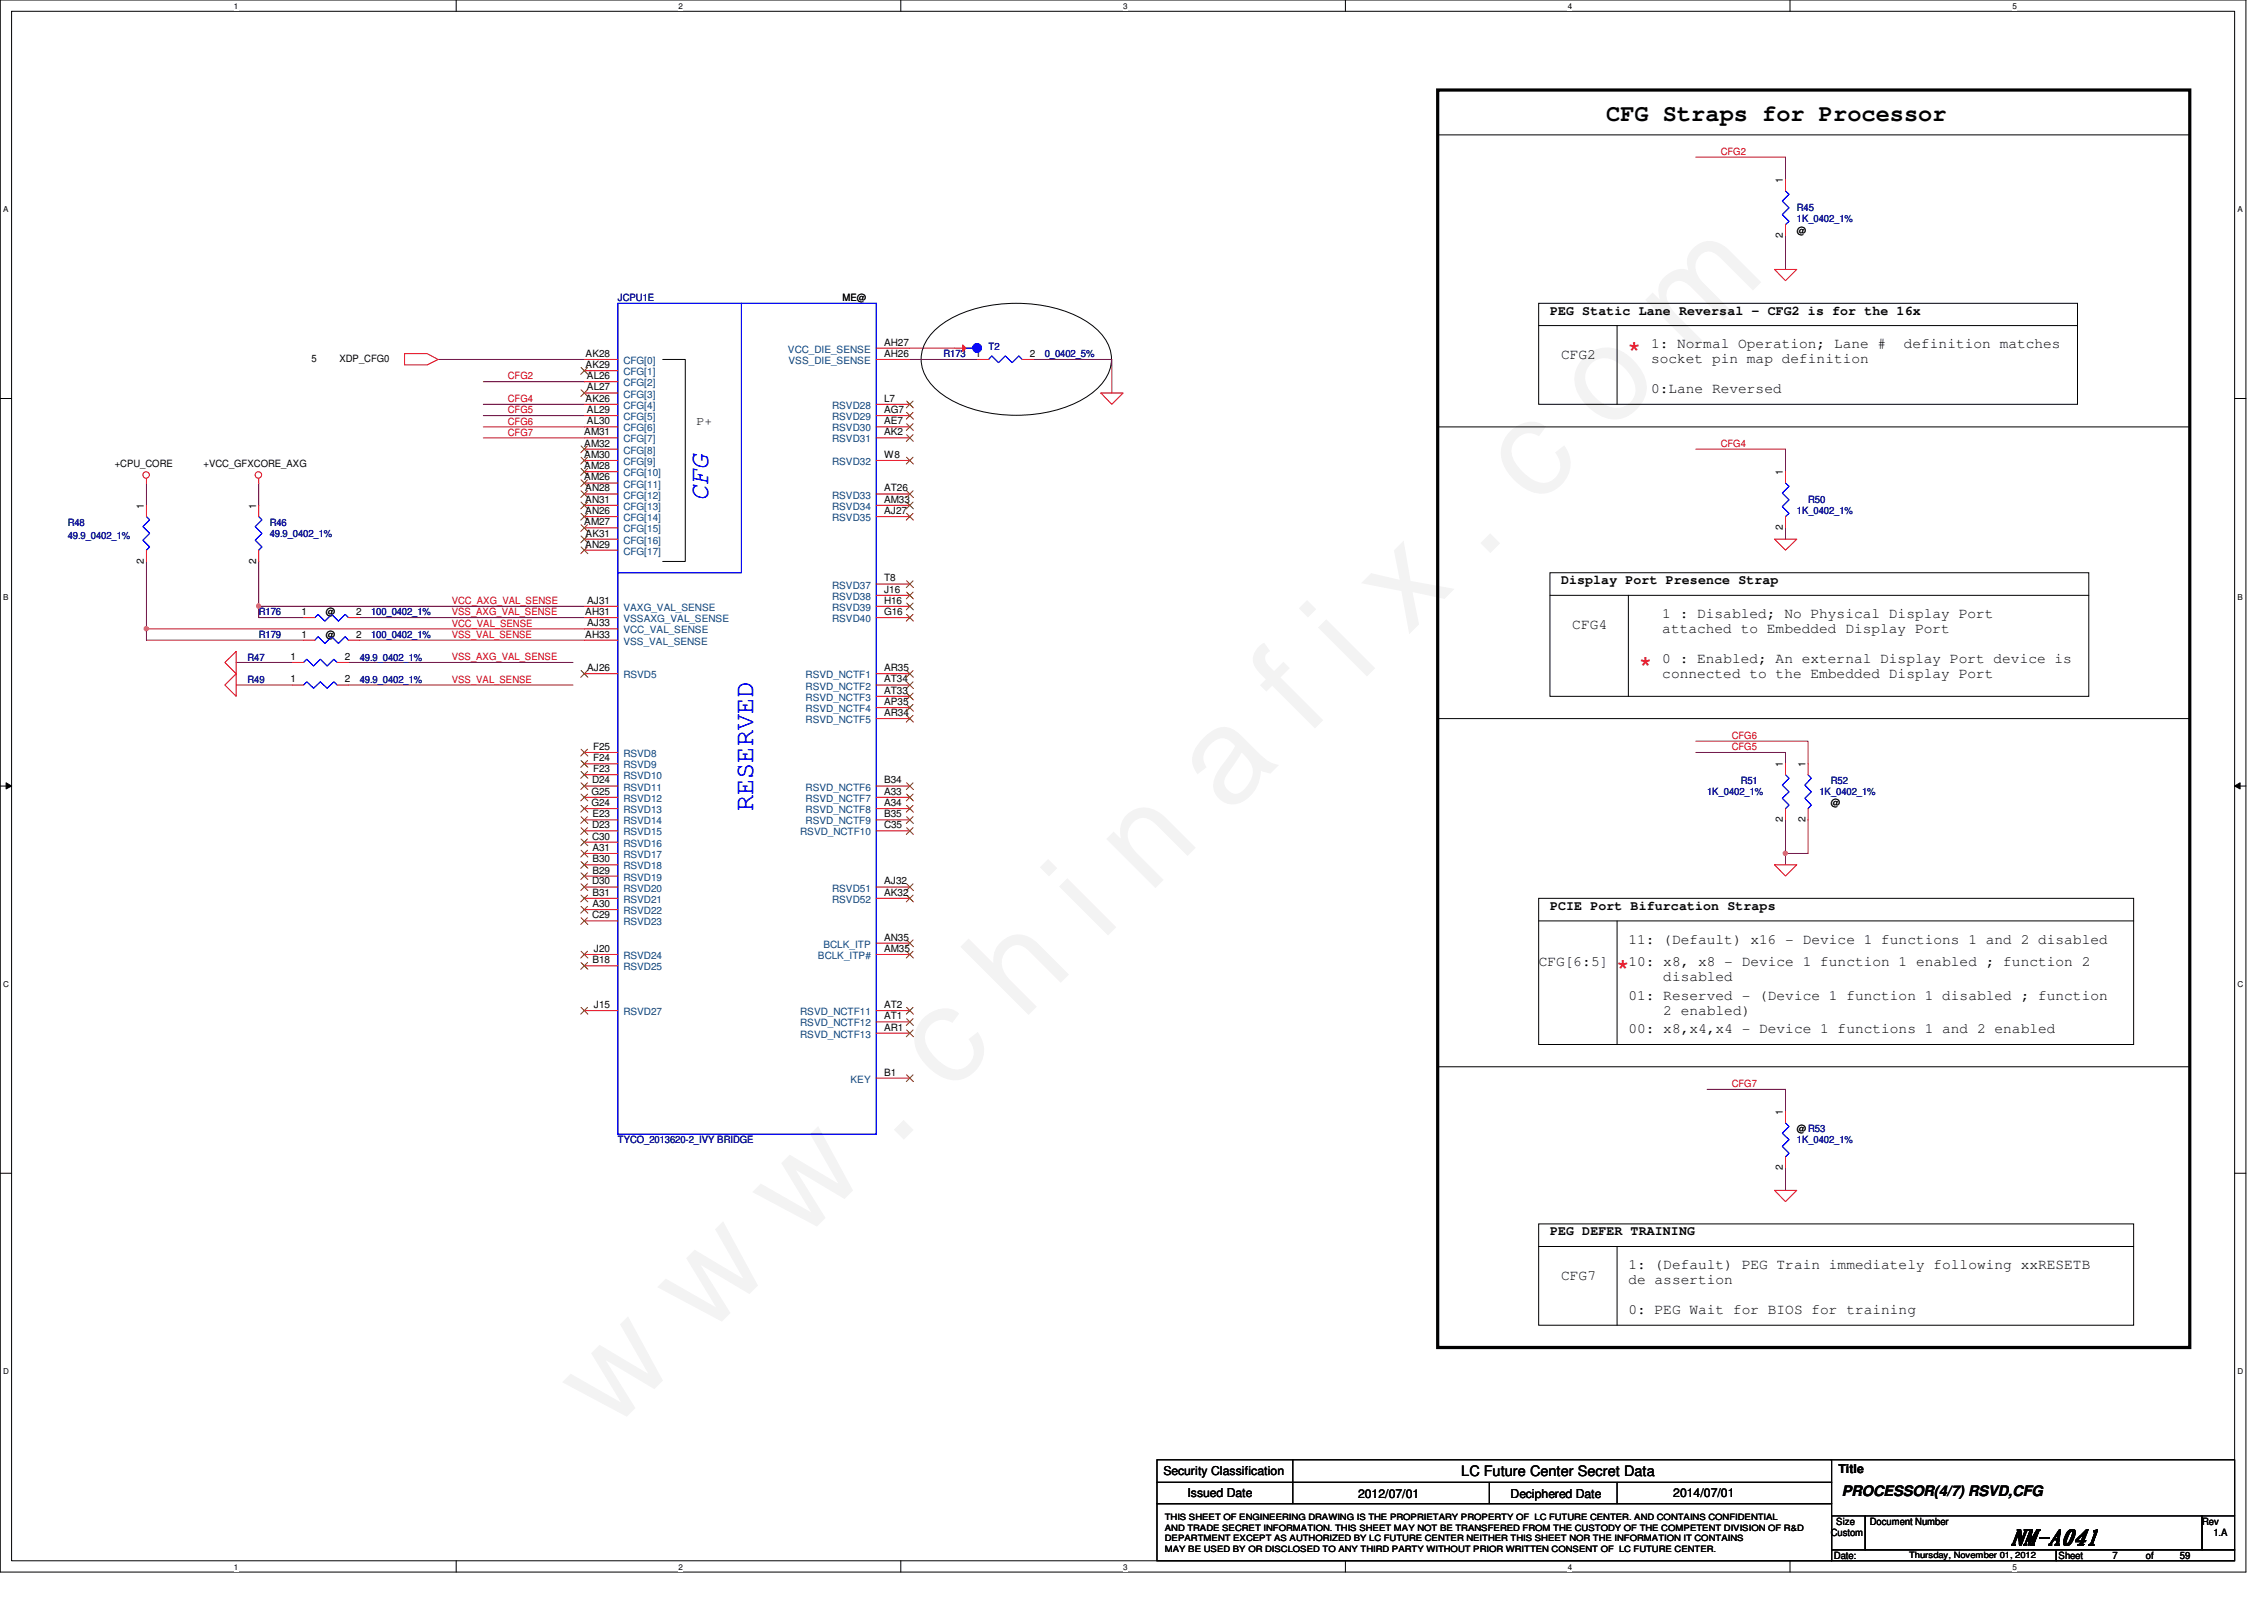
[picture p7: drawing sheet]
<svg xmlns="http://www.w3.org/2000/svg" width="297mm" height="210mm" viewBox="0 0 297 210" stroke-linecap="round" stroke-linejoin="round" font-family="sans-serif">
<defs><g id="words">
<text font-size="17.6" fill="#f0f" x="80.1" y="188" transform="rotate(-45 80.1 188)">w w w . c h i n a f i x . c o m</text>
<g font-size="3.9" fill="#f00">
<text x="213.7" y="47.8">*</text>
<text x="215.1" y="89">*</text>
<text x="212.2" y="128.8">*</text>
</g>
<g font-size="3.5" fill="#00f">
<text x="92.9" y="65.7" transform="rotate(-90 92.9 65.7)">CFG</text>
<text x="98.8" y="106.4" transform="rotate(-90 98.8 106.4)">RESERVED</text>
</g>
<text font-size="3.1" x="210.7" y="15.8">CFG Straps for Processor</text>
<text font-size="2.8" x="263.7" y="202.7">NM-A041</text>
<g font-size="1.9">
<text x="204.8" y="47.2">CFG2</text>
<text x="216.6" y="45.7">1: Normal Operation; Lane #</text>
<text x="216.6" y="47.7">socket pin map definition</text>
<text x="249.8" y="45.7">definition matches</text>
<text x="216.6" y="51.6">0:Lane Reversed</text>
<text x="206.3" y="82.5">CFG4</text>
<text x="218.1" y="81">1 : Disabled; No Physical Display Port</text>
<text x="218.1" y="83">attached to Embedded Display Port</text>
<text x="218.1" y="87">0 : Enabled; An external Display Port device is</text>
<text x="218.1" y="88.9">connected to the Embedded Display Port</text>
<text x="213.7" y="123.8">11: (Default) x16 - Device 1 functions 1 and 2 disabled</text>
<text x="201.9" y="126.7">CFG[6:5]</text>
<text x="213.7" y="126.7">10: x8, x8 - Device 1 function 1 enabled ; function 2</text>
<text x="213.7" y="131.1">01: Reserved - (Device 1 function 1 disabled ; function</text>
<text x="218.2" y="128.7">disabled</text>
<text x="213.7" y="135.6">00: x8,x4,x4 - Device 1 functions 1 and 2 enabled</text>
<text x="218.2" y="133.1">2 enabled)</text>
<text x="204.8" y="168">CFG7</text>
<text x="213.7" y="166.5">1: (Default) PEG Train immediately following xxRESETB</text>
<text x="213.7" y="172.4">0: PEG Wait for BIOS for training</text>
<text x="213.7" y="168.5">de assertion</text>
<text x="191.7" y="193.7">LC Future Center Secret Data</text>
<text x="241.6" y="196.2">PROCESSOR(4/7) RSVD,CFG</text>
</g>
<g font-size="1.7">
<text x="203.4" y="41.3">PEG Static Lane Reversal - CFG2 is for the 16x</text>
<text x="204.8" y="76.6">Display Port Presence Strap</text>
<text x="203.4" y="119.3">PCIE Port Bifurcation Straps</text>
<text x="203.4" y="162.1">PEG DEFER TRAINING</text>
</g>
<g font-size="1.6">
<text x="91.4" y="55.8">P+</text>
<text x="152.7" y="193.5">Security Classification</text>
<text x="155.8" y="196.3">Issued Date</text>
<text x="178.2" y="196.5">2012/07/01</text>
<text x="198.2" y="196.5">Deciphered Date</text>
<text x="219.5" y="196.3">2014/07/01</text>
<text x="241.2" y="193.2">Title</text>
</g>
<g font-size="1.3" fill="#f00">
<text x="225.8" y="20.3">CFG2</text>
<text x="66.6" y="49.8">CFG2</text>
<text x="66.6" y="52.7">CFG4</text>
<text x="66.6" y="57.1">CFG7</text>
<text x="66.6" y="55.7">CFG6</text>
<text x="66.6" y="54.2">CFG5</text>
<text x="225.8" y="58.6">CFG4</text>
<text x="59.3" y="82.2">VCC_VAL_SENSE</text>
<text x="59.3" y="83.7">VSS_VAL_SENSE</text>
<text x="59.3" y="79.2">VCC_AXG_VAL_SENSE</text>
<text x="59.3" y="80.7">VSS_AXG_VAL_SENSE</text>
<text x="59.3" y="89.6">VSS_VAL_SENSE</text>
<text x="59.3" y="86.6">VSS_AXG_VAL_SENSE</text>
<text x="227.2" y="96.9">CFG6</text>
<text x="227.2" y="98.4">CFG5</text>
<text x="227.2" y="142.6">CFG7</text>
</g>
<g font-size="1.3">
<text x="233.9" y="24" transform="rotate(-90 233.9 24)">1</text>
<text x="233.9" y="31.2" transform="rotate(-90 233.9 31.2)">2</text>
<text x="235.8" y="30.6">@</text>
<text x="110.5" y="39.5">ME@</text>
<text x="40.8" y="47.5">5</text>
<text x="44.5" y="47.5">XDP_CFG0</text>
<text x="76.8" y="46.8">AK28</text>
<text x="116" y="45.3">AH27</text>
<text x="116" y="46.8">AH26</text>
<text x="128" y="46.8">1</text>
<text x="135.1" y="46.8">2</text>
<text x="76.8" y="48.3">AK29</text>
<text x="76.8" y="52.7">AK26</text>
<text x="77" y="49.7">AL26</text>
<text x="77" y="51.2">AL27</text>
<text x="116" y="52.7">L7</text>
<text x="76.7" y="57.1">AM31</text>
<text x="76.7" y="58.6">AM32</text>
<text x="77" y="54.2">AL29</text>
<text x="77" y="55.7">AL30</text>
<text x="116" y="57.1">AK2</text>
<text x="116" y="55.7">AE7</text>
<text x="116" y="54.2">AG7</text>
<text x="15.1" y="61.3">+CPU_CORE</text>
<text x="26.7" y="61.3">+VCC_GFXCORE_AXG</text>
<text x="76.7" y="60.1">AM30</text>
<text x="76.7" y="61.6">AM28</text>
<text x="76.7" y="63">AM26</text>
<text x="76.8" y="64.5">AN28</text>
<text x="76.8" y="66">AN31</text>
<text x="116" y="66">AM33</text>
<text x="116" y="60.1">W8</text>
<text x="116" y="64.5">AT26</text>
<text x="233.9" y="62.4" transform="rotate(-90 233.9 62.4)">1</text>
<text x="18.9" y="66.8" transform="rotate(-90 18.9 66.8)">1</text>
<text x="33.6" y="66.8" transform="rotate(-90 33.6 66.8)">1</text>
<text x="76.7" y="68.9">AM27</text>
<text x="76.8" y="67.4">AN26</text>
<text x="76.8" y="71.8">AN29</text>
<text x="76.8" y="70.4">AK31</text>
<text x="116" y="67.4">AJ27</text>
<text x="233.9" y="69.6" transform="rotate(-90 233.9 69.6)">2</text>
<text x="18.9" y="74" transform="rotate(-90 18.9 74)">2</text>
<text x="33.6" y="74" transform="rotate(-90 33.6 74)">2</text>
<text x="116" y="77.8">J16</text>
<text x="116" y="76.3">T8</text>
<text x="39.6" y="80.7">1</text>
<text x="39.6" y="83.7">1</text>
<text x="42.8" y="80.7">@</text>
<text x="42.8" y="83.7">@</text>
<text x="46.7" y="80.7">2</text>
<text x="46.7" y="83.7">2</text>
<text x="76.8" y="80.7">AH31</text>
<text x="76.8" y="83.7">AH33</text>
<text x="77" y="79.2">AJ31</text>
<text x="77" y="82.2">AJ33</text>
<text x="116" y="79.2">H16</text>
<text x="116" y="80.7">G16</text>
<text x="38.1" y="86.6">1</text>
<text x="38.1" y="89.5">1</text>
<text x="45.3" y="86.6">2</text>
<text x="45.3" y="89.5">2</text>
<text x="77" y="88.1">AJ26</text>
<text x="116" y="89.5">AT34</text>
<text x="116" y="88.1">AR35</text>
<text x="116" y="91">AT33</text>
<text x="116" y="93.9">AR34</text>
<text x="116" y="92.5">AP35</text>
<text x="77.8" y="98.4">F25</text>
<text x="77.8" y="99.9">F24</text>
<text x="77.8" y="101.3">F23</text>
<text x="233.9" y="100.6" transform="rotate(-90 233.9 100.6)">1</text>
<text x="236.9" y="100.6" transform="rotate(-90 236.9 100.6)">1</text>
<text x="77.6" y="104.3">G25</text>
<text x="77.6" y="105.7">G24</text>
<text x="77.7" y="102.8">D24</text>
<text x="77.7" y="107.2">E23</text>
<text x="116" y="102.8">B34</text>
<text x="116" y="104.3">A33</text>
<text x="116" y="105.7">A34</text>
<text x="116" y="107.2">B35</text>
<text x="233.9" y="107.9" transform="rotate(-90 233.9 107.9)">2</text>
<text x="236.9" y="107.9" transform="rotate(-90 236.9 107.9)">2</text>
<text x="240.2" y="105.8">@</text>
<text x="77.7" y="110.2">C30</text>
<text x="77.7" y="108.7">D23</text>
<text x="77.7" y="111.6">A31</text>
<text x="77.7" y="113.1">B30</text>
<text x="116" y="108.7">C35</text>
<text x="77.7" y="116">D30</text>
<text x="77.7" y="114.6">B29</text>
<text x="77.7" y="119">A30</text>
<text x="77.7" y="117.5">B31</text>
<text x="116" y="116">AJ32</text>
<text x="116" y="117.5">AK32</text>
<text x="77.7" y="120.5">C29</text>
<text x="77.9" y="124.9">J20</text>
<text x="116" y="123.4">AN35</text>
<text x="116" y="124.9">AM35</text>
<text x="77.7" y="126.4">B18</text>
<text x="77.9" y="132.2">J15</text>
<text x="116" y="132.2">AT2</text>
<text x="116" y="133.7">AT1</text>
<text x="116" y="135.2">AR1</text>
<text x="116" y="141.1">B1</text>
<text x="233.9" y="146.3" transform="rotate(-90 233.9 146.3)">1</text>
<text x="235.8" y="148.5">@R53</text>
<text x="233.9" y="153.5" transform="rotate(-90 233.9 153.5)">2</text>
<text x="240.2" y="201.5">Custom</text>
<text x="240.9" y="200.1">Size</text>
<text x="245.3" y="200.1">Document Number</text>
<text x="288.9" y="200.1">Rev</text>
<text x="290.4" y="201.5">1.A</text>
<text x="240.6" y="204.5">Date:</text>
<text x="270.1" y="204.5">Sheet</text>
<text x="277.2" y="204.5">7</text>
<text x="281.6" y="204.5">of</text>
<text x="286" y="204.5">59</text>
</g>
<g font-size="1.3" fill="#000080">
<text x="235.8" y="27.7">R45</text>
<text x="235.8" y="29.2">1K_0402_1%</text>
<text x="81.1" y="39.5">JCPU1E</text>
<text x="123.8" y="46.9">R173</text>
<text x="129.7" y="46">T2</text>
<text x="137.1" y="46.9">0_0402_5%</text>
<text x="237.2" y="66">R50</text>
<text x="8.9" y="69">R48</text>
<text x="8.9" y="70.7">49.9_0402_1%</text>
<text x="35.4" y="69">R46</text>
<text x="35.4" y="70.4">49.9_0402_1%</text>
<text x="235.8" y="67.5">1K_0402_1%</text>
<text x="33.9" y="80.7">R176</text>
<text x="33.9" y="83.7">R179</text>
<text x="48.7" y="80.7">100_0402_1%</text>
<text x="48.7" y="83.7">100_0402_1%</text>
<text x="32.5" y="86.7">R47</text>
<text x="32.5" y="89.6">R49</text>
<text x="47.2" y="86.7">49.9_0402_1%</text>
<text x="47.2" y="89.6">49.9_0402_1%</text>
<text x="224" y="104.3">1K_0402_1%</text>
<text x="228.4" y="102.8">R51</text>
<text x="238.7" y="104.3">1K_0402_1%</text>
<text x="240.2" y="102.8">R52</text>
<text x="81.1" y="150">TYCO_2013620-2_IVY BRIDGE</text>
<text x="235.8" y="150">1K_0402_1%</text>
</g>
<g font-size="1.3" fill="#004080">
<text x="81.8" y="47.8">CFG[0]</text>
<text x="103.4" y="46.3">VCC_DIE_SENSE</text>
<text x="103.5" y="47.8">VSS_DIE_SENSE</text>
<text x="81.8" y="49.2">CFG[1]</text>
<text x="81.8" y="50.7">CFG[2]</text>
<text x="81.8" y="52.2">CFG[3]</text>
<text x="81.8" y="53.6">CFG[4]</text>
<text x="109.2" y="53.6">RSVD28</text>
<text x="81.8" y="55.1">CFG[5]</text>
<text x="81.8" y="56.6">CFG[6]</text>
<text x="81.8" y="58">CFG[7]</text>
<text x="81.8" y="59.5">CFG[8]</text>
<text x="109.2" y="58">RSVD31</text>
<text x="109.2" y="56.6">RSVD30</text>
<text x="109.2" y="55.1">RSVD29</text>
<text x="81.8" y="61">CFG[9]</text>
<text x="81.8" y="62.5">CFG[10]</text>
<text x="81.8" y="64">CFG[11]</text>
<text x="81.8" y="65.4">CFG[12]</text>
<text x="109.2" y="61">RSVD32</text>
<text x="109.2" y="65.4">RSVD33</text>
<text x="81.8" y="66.9">CFG[13]</text>
<text x="81.8" y="68.4">CFG[14]</text>
<text x="81.8" y="69.8">CFG[15]</text>
<text x="81.8" y="71.3">CFG[16]</text>
<text x="109.2" y="66.9">RSVD34</text>
<text x="109.2" y="68.4">RSVD35</text>
<text x="81.8" y="72.8">CFG[17]</text>
<text x="109.2" y="77.2">RSVD37</text>
<text x="81.8" y="80.1">VAXG_VAL_SENSE</text>
<text x="81.8" y="81.6">VSSAXG_VAL_SENSE</text>
<text x="81.8" y="83.1">VCC_VAL_SENSE</text>
<text x="109.2" y="78.7">RSVD38</text>
<text x="109.2" y="80.1">RSVD39</text>
<text x="109.2" y="81.6">RSVD40</text>
<text x="81.8" y="89">RSVD5</text>
<text x="81.8" y="84.6">VSS_VAL_SENSE</text>
<text x="105.7" y="89">RSVD_NCTF1</text>
<text x="105.7" y="90.5">RSVD_NCTF2</text>
<text x="105.7" y="91.9">RSVD_NCTF3</text>
<text x="105.7" y="94.9">RSVD_NCTF5</text>
<text x="105.7" y="93.4">RSVD_NCTF4</text>
<text x="81.8" y="99.3">RSVD8</text>
<text x="81.8" y="100.8">RSVD9</text>
<text x="81.8" y="103.7">RSVD11</text>
<text x="81.8" y="105.2">RSVD12</text>
<text x="81.8" y="106.7">RSVD13</text>
<text x="81.8" y="102.2">RSVD10</text>
<text x="105.7" y="103.7">RSVD_NCTF6</text>
<text x="105.7" y="105.2">RSVD_NCTF7</text>
<text x="105.7" y="106.7">RSVD_NCTF8</text>
<text x="81.8" y="111.1">RSVD16</text>
<text x="81.8" y="109.6">RSVD15</text>
<text x="81.8" y="112.6">RSVD17</text>
<text x="81.8" y="108.2">RSVD14</text>
<text x="105" y="109.6">RSVD_NCTF10</text>
<text x="105.7" y="108.2">RSVD_NCTF9</text>
<text x="81.8" y="114">RSVD18</text>
<text x="81.8" y="117">RSVD20</text>
<text x="81.8" y="115.5">RSVD19</text>
<text x="81.8" y="119.9">RSVD22</text>
<text x="81.8" y="118.4">RSVD21</text>
<text x="109.2" y="117">RSVD51</text>
<text x="109.2" y="118.4">RSVD52</text>
<text x="81.8" y="121.4">RSVD23</text>
<text x="81.8" y="125.8">RSVD24</text>
<text x="107.3" y="125.8">BCLK_ITP#</text>
<text x="108" y="124.3">BCLK_ITP</text>
<text x="81.8" y="127.3">RSVD25</text>
<text x="81.8" y="133.2">RSVD27</text>
<text x="105" y="133.2">RSVD_NCTF11</text>
<text x="105" y="134.7">RSVD_NCTF12</text>
<text x="105" y="136.1">RSVD_NCTF13</text>
<text x="111.6" y="142">KEY</text>
</g>
<g font-size="1.1">
<text x="30.7" y="1.1">1</text>
<text x="89" y="1.1">2</text>
<text x="147.4" y="1.1">3</text>
<text x="205.7" y="1.1">4</text>
<text x="264" y="1.1">5</text>
<text x=".4" y="27.9">A</text>
<text x="293.6" y="27.9">A</text>
<text x=".4" y="78.7">B</text>
<text x="293.6" y="78.7">B</text>
<text x=".4" y="129.5">C</text>
<text x="293.6" y="129.5">C</text>
<text x=".4" y="180.3">D</text>
<text x="293.6" y="180.3">D</text>
<text x="152.8" y="202.2">DEPARTMENT EXCEPT AS AUTHORIZED BY LC FUTURE CENTER NEITHER THIS SHEET NOR THE INFORMATION IT CONTAINS</text>
<text x="152.8" y="203.6">MAY BE USED BY OR DISCLOSED TO ANY THIRD PARTY WITHOUT PRIOR WRITTEN CONSENT OF LC FUTURE CENTER.</text>
<text x="152.8" y="199.4">THIS SHEET OF ENGINEERING DRAWING IS THE PROPRIETARY PROPERTY OF LC FUTURE CENTER. AND CONTAINS CONFIDENTIAL</text>
<text x="152.8" y="200.8">AND TRADE SECRET INFORMATION. THIS SHEET MAY NOT BE TRANSFERED FROM THE CUSTODY OF THE COMPETENT DIVISION OF R&amp;D</text>
<text x="30.7" y="205.9">1</text>
<text x="89" y="205.9">2</text>
<text x="147.4" y="205.9">3</text>
<text x="205.7" y="205.9">4</text>
<text x="250.5" y="204.4">Thursday, November 01, 2012</text>
<text x="264" y="205.9">5</text>
</g>
</g></defs>
<path d="M0 0h294.7v206.2h-294.7zM1.5 1.5h291.7v203.3h-291.7z" fill="none" stroke="#000" stroke-width=".13"/>
<g fill="#fff">
<path d="M30.7 .2h.6v1.2h-.6z"/>
<path d="M30.7 204.9h.6v1.2h-.6z"/>
</g>
<path d="M59.9 0v1.5M59.9 204.8v1.4" fill="none" stroke="#000" stroke-width=".13"/>
<g fill="#fff">
<path d="M89 .2h.6v1.2h-.6z"/>
<path d="M89 204.9h.6v1.2h-.6z"/>
</g>
<path d="M118.2 0v1.5M118.2 204.8v1.4" fill="none" stroke="#000" stroke-width=".13"/>
<g fill="#fff">
<path d="M147.4 .2h.5v1.2h-.5z"/>
<path d="M147.4 204.9h.5v1.2h-.5z"/>
</g>
<path d="M176.5 0v1.5M176.5 204.8v1.4" fill="none" stroke="#000" stroke-width=".13"/>
<g fill="#fff">
<path d="M205.7 .2h.6v1.2h-.6z"/>
<path d="M205.7 204.9h.6v1.2h-.6z"/>
</g>
<path d="M234.9 0v1.5M234.9 204.8v1.4" fill="none" stroke="#000" stroke-width=".13"/>
<g fill="#fff">
<path d="M264 .2h.6v1.2h-.6z"/>
<path d="M264 204.9h.6v1.2h-.6z"/>
<path d="M.4 26.9h.7v1.2h-.7z"/>
<path d="M293.6 26.9h.7v1.2h-.7z"/>
<path d="M.4 77.7h.7v1.2h-.7z"/>
<path d="M293.6 77.7h.7v1.2h-.7z"/>
</g>
<path d="M0 52.3h1.5M293.2 52.3h1.5" fill="none" stroke="#000" stroke-width=".13"/>
<g fill="#fff">
<path d="M.4 128.5h.8v1.2h-.8z"/>
<path d="M293.6 128.5h.7v1.2h-.7z"/>
</g>
<path d="M0 103.1h1.5M.8 102.7l.7 .4-.7 .4zM293.2 103.1l.7-.4v.8zM293.2 103.1h1.5" fill="none" stroke="#000" stroke-width=".13"/>
<path d="M.8 102.7l.7 .4-.7 .4zM293.2 103.1l.7-.4v.8z" fill="#000"/>
<g fill="#fff">
<path d="M.4 179.3h.8v1.2h-.8z"/>
<path d="M293.6 179.3h.7v1.2h-.7z"/>
</g>
<g fill="none" stroke="#000" stroke-width=".13">
<path d="M188.6 17.7h98.7M201.9 39.8h70.7v13.2h-70.7zM188.6 56h98.7M201.9 42.7h70.7M203.4 78.1h70.7M203.4 75.1h70.7v16.3h-70.7zM188.6 94.3h98.7M201.9 117.9h78v19.1h-78zM188.6 139.9h98.7M201.9 120.8h78M0 153.9h1.5M293.2 153.9h1.5"/>
<path d="M201.9 163.5h78M201.9 160.6h78v13.3h-78z"/>
</g>
<path d="M188.6 11.8h98.7v165h-98.7z" fill="none" stroke="#000" stroke-width=".42"/>
<path d="M222.5 20.6h11.8v3M19.2 73.7v8.8h57.5M33.9 79.5v1.5M45.7 89.9h29.5" fill="none" stroke="#800040" stroke-width=".13"/>
<circle cx="19.2" cy="82.5" r=".29" fill="#f0f"/>
<circle cx="19.2" cy="82.5" r=".29" fill="none" stroke="#f0f" stroke-width=".13"/>
<path d="M57.5 47.2h19.2M63.4 57.4h13.3M63.4 50.1h13.3M63.4 53h13.3M33.9 73.7v5.8h42.8M33.9 63.4v2.9M19.2 82.5v1.5h20.6M45.7 86.9h29.5M47.2 84h29.5M47.2 81h29.5" fill="none" stroke="#800040" stroke-width=".13"/>
<circle cx="33.9" cy="79.5" r=".29" fill="#f0f"/>
<circle cx="33.9" cy="79.5" r=".29" fill="none" stroke="#f0f" stroke-width=".13"/>
<path d="M63.4 56h13.3M63.4 54.5h13.3M19.2 63.4v2.9M31 86.9h7.3M31 89.9h7.3M33.9 81h5.9" fill="none" stroke="#800040" stroke-width=".13"/>
<g fill="none" stroke="#f00" stroke-width=".13">
<path d="M234.3 23.6v1.5M53.1 46.4h2.9l1.5 .8-1.5 .7h-2.9zM19.2 62.8v.6M19.2 66.3v1.5M19.2 72.2v1.5M33.9 62.8v.6M33.9 66.3v1.5M33.9 72.2v1.5M29.5 86.9l1.5-1.4v2.9zM31 88.4v3l-1.5-1.5zM38.3 86.9h1.5M38.3 89.9h1.5"/>
<path d="M39.8 81h1.5M39.8 84h1.5M44.2 86.9h1.5M44.2 89.9h1.5M45.7 81h1.5M45.7 84h1.5"/>
<circle cx="19.2" cy="62.3" r=".43"/>
<circle cx="33.9" cy="62.3" r=".43"/>
</g>
<path d="M151.8 191.5h88.5v3h-88.5zM151.8 194.5h88.5v2.8h-88.5zM151.8 197.3h88.5v7.5h-88.5zM169.6 191.5v5.8M195.4 194.5v2.8M212.2 194.5v2.8M240.2 191.5h53v7.4M240.3 198.9h4.4v4.4h-4.4zM244.7 198.9h44.2v4.4h-44.2zM288.9 198.9h4.3v4.4h-4.3zM240.3 203.3h29.5v1.5h-29.5zM269.8 203.3h23.4v1.5h-23.4z" fill="none" stroke="#000" stroke-width=".13"/>
<path d="M81.1 39.8h33.9v109h-33.9zM97.3 39.8v35.3h-16.2M19.2 67.8l.4 .4-.9 .9 .9 .9-.9 .9 .9 .9-.4 .4M33.9 67.8l.5 .4-.9 .9 .9 .9-.9 .9 .9 .9-.5 .4M39.8 86.9l.5-.4 .8 .9 .9-.9 .9 .9 .9-.9 .4 .4M39.8 89.9l.5-.5 .8 .9 .9-.9 .9 .9 .9-.9 .4 .5M41.3 81l.4-.4 .9 .9 .9-.9 .9 .9 .9-.9 .4 .4M41.3 84l.4-.5 .9 .9 .9-.9 .9 .9 .9-.9 .4 .5M237.2 101.6l.4 .5-.8 .9 .8 .9-.8 .8 .8 .9-.4 .5" fill="none" stroke="#00f" stroke-width=".13"/>
<circle cx="19.2" cy="82.5" r=".29" fill="#f0f"/>
<circle cx="19.2" cy="82.5" r=".29" fill="none" stroke="#f0f" stroke-width=".13"/>
<circle cx="33.9" cy="79.5" r=".29" fill="#f0f"/>
<circle cx="33.9" cy="79.5" r=".29" fill="none" stroke="#f0f" stroke-width=".13"/>
<use href="#words"/>
</svg>
